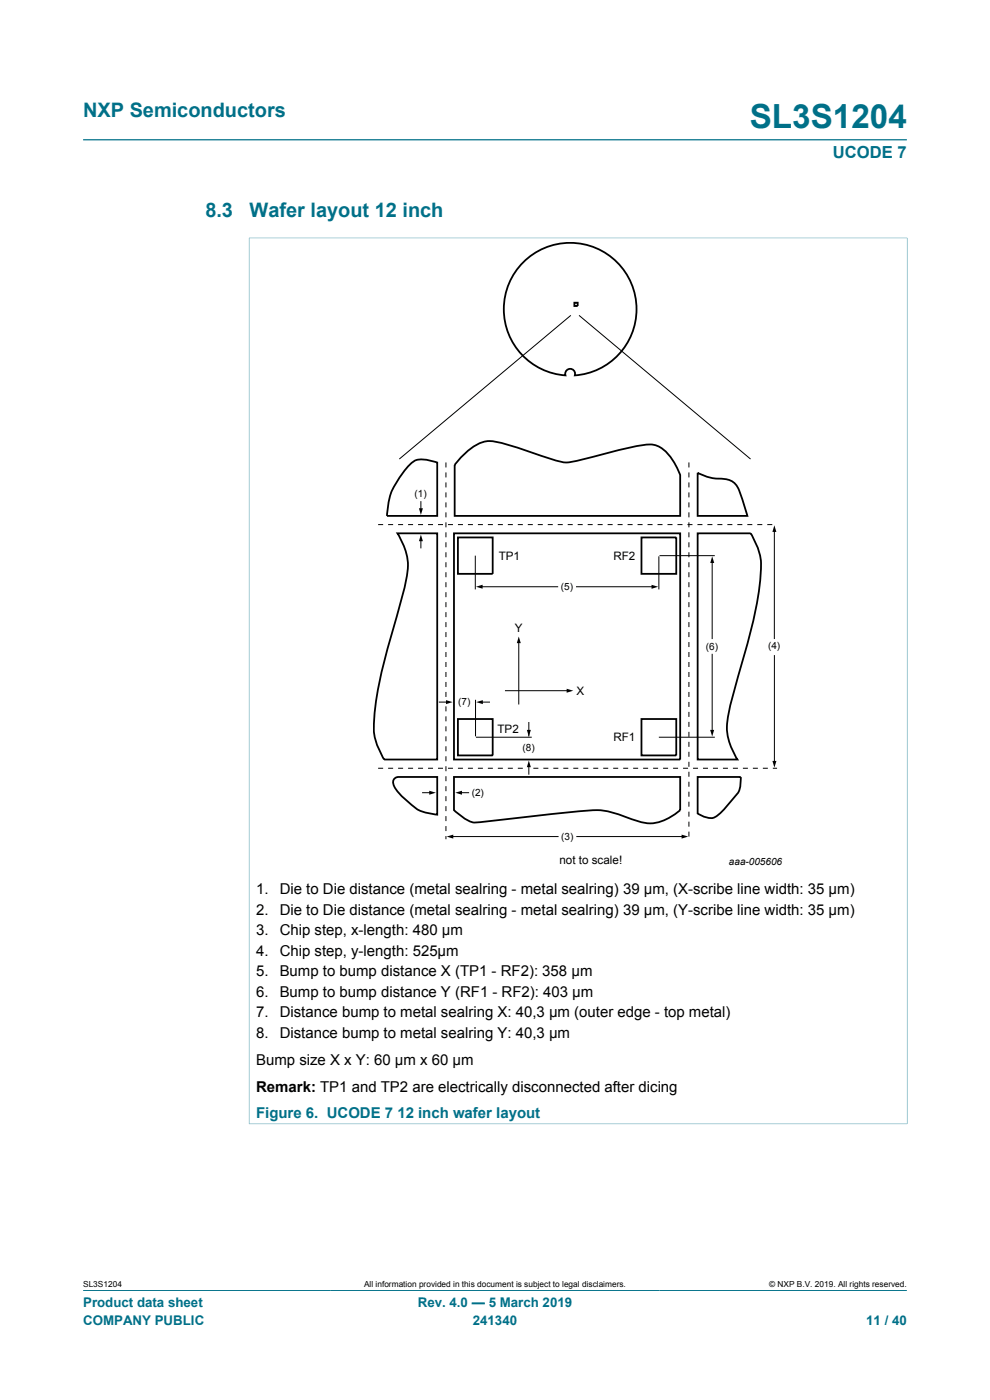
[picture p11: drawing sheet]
<svg xmlns="http://www.w3.org/2000/svg" width="210mm" height="297mm" viewBox="0 0 210 297" stroke-linecap="round" stroke-linejoin="round" font-family="sans-serif">
<defs><g id="words">
<text font-size="7.1" fill="#007088" x="159" y="27.2">SL3S1204</text>
<g font-size="4.2" fill="#007088">
<text x="17.6" y="24.8">NXP Semiconductors</text>
<text x="43.6" y="46">8.3</text>
<text x="52.9" y="46">Wafer layout 12 inch</text>
</g>
<text font-size="3.5" fill="#007088" x="176.7" y="33.5">UCODE 7</text>
<g font-size="3.2">
<text x="54.3" y="189.8">1.</text>
<text x="59.3" y="189.8">Die to Die distance (metal sealring - metal sealring) 39 μm, (X-scribe line width: 35 μm)</text>
<text x="54.3" y="194.1">2.</text>
<text x="59.3" y="194.1">Die to Die distance (metal sealring - metal sealring) 39 μm, (Y-scribe line width: 35 μm)</text>
<text x="54.3" y="198.4">3.</text>
<text x="54.3" y="202.8">4.</text>
<text x="59.3" y="198.4">Chip step, x-length: 480 μm</text>
<text x="59.3" y="202.8">Chip step, y-length: 525μm</text>
<text x="54.3" y="207.1">5.</text>
<text x="59.3" y="207.1">Bump to bump distance X (TP1 - RF2): 358 μm</text>
<text x="54.3" y="211.4">6.</text>
<text x="54.3" y="215.8">7.</text>
<text x="59.3" y="211.4">Bump to bump distance Y (RF1 - RF2): 403 μm</text>
<text x="59.3" y="215.8">Distance bump to metal sealring X: 40,3 μm (outer edge - top metal)</text>
<text x="54.3" y="220.1">8.</text>
<text x="59.3" y="220.1">Distance bump to metal sealring Y: 40,3 μm</text>
<text x="54.3" y="225.8">Bump size X x Y: 60 μm x 60 μm</text>
<text x="54.3" y="231.6">Remark: TP1 and TP2 are electrically disconnected after dicing</text>
</g>
<text font-size="3.2" fill="#007088" x="54.3" y="237.3">Figure 6. UCODE 7 12 inch wafer layout</text>
<g font-size="2.8" fill="#007088">
<text x="17.6" y="277.3">Product data sheet</text>
<text x="17.6" y="281">COMPANY PUBLIC</text>
<text x="88.6" y="277.3">Rev. 4.0 — 5 March 2019</text>
<text x="100.3" y="281">241340</text>
<text x="183.7" y="281">11 / 40</text>
</g>
<g font-size="2.5">
<text x="105.8" y="118.7">TP1</text>
<text x="130.1" y="118.7">RF2</text>
<text x="109.2" y="134.1">Y</text>
<text x="122.3" y="147.4">X</text>
<text x="105.5" y="155.4">TP2</text>
<text x="130.1" y="157.3">RF1</text>
<text x="118.7" y="183.4">not to scale!</text>
</g>
<g font-size="2.1">
<text x="87.9" y="105.4">(1)</text>
<text x="119" y="125.1">(5)</text>
<text x="149.7" y="137.8">(6)</text>
<text x="162.9" y="137.8">(4)</text>
<text x="97.2" y="149.6">(7)</text>
<text x="110.9" y="159.3">(8)</text>
<text x="100.1" y="168.9">(2)</text>
<text x="119.1" y="178.2">(3)</text>
<text x="154.6" y="183.4">aaa-005606</text>
</g>
<g font-size="1.8">
<text x="17.6" y="273.1">SL3S1204</text>
<text x="77.2" y="273.1">All information provided in this document is subject to legal disclaimers.</text>
<text x="163.2" y="273.1">© NXP B.V. 2019. All rights reserved.</text>
</g>
</g></defs>
<path d="M17.6 29.7h174.8M52.8 50.5h139.7M52.8 50.4v188.1M192.4 50.4v188.1M52.8 238.4h139.7M17.6 273.8h174.8" fill="none" stroke="#007088" stroke-width=".21"/>
<g fill="none" stroke="#000" stroke-width=".21">
<path d="M121 67l-36.2 30.3M122.9 67l36.2 30.3M94.6 98.1v1.1M146.1 98.1v1.1M80.2 111.3h1.1M82.3 111.3h1.1M84.4 111.3h1.1M86.6 111.3h1M88.7 111.3h1M89.3 106.4v1.7M89.3 114.5v1.7M90.8 111.3h1.1"/>
<path d="M92.9 111.3h1.1M94.6 100.2v1.1M94.6 102.3v1.1M94.6 104.5v1M94.6 106.6v1M94.6 108.7v1.1M94.6 110.8v1.1M94.6 112.9v1.1M94.6 115v1.1M94.6 117.2v1M94.6 119.3v1M95 111.3h1.1"/>
<path d="M97.1 111.3h1.1M99.3 111.3h1M100.8 117.9v7.1M101.4 111.3h1M103.5 111.3h1.1M105.6 111.3h1.1M107.7 111.3h1.1M109.8 111.3h1.1M112 111.3h1M114.1 111.3h1M116.2 111.3h1.1M118.3 111.3h1.1"/>
<path d="M120.4 111.3h1.1M122.5 111.3h1.1M124.7 111.3h1M126.8 111.3h1M128.9 111.3h1.1M131 111.3h1.1M133.1 111.3h1.1M135.2 111.3h1.1M137.4 111.3h1M139.5 111.3h1M139.8 118v7M139.9 117.9h11.7"/>
<path d="M141.6 111.3h1.1M143.7 111.3h1.1M145.8 111.3h1.1M146.1 100.2v1.1M146.1 102.3v1.1M146.1 104.5v1M146.1 106.6v1M146.1 108.7v1.1M146.1 110.8v1.1M146.1 112.9v1.1M146.1 115v1.1M146.1 117.2v1"/>
<path d="M146.1 119.3v1M147.9 111.3h1.1M150.1 111.3h1M151.1 119.1v16.4M152.2 111.3h1M154.3 111.3h1.1M156.4 111.3h1.1M158.5 111.3h1.1M160.6 111.3h1.1M162.8 111.3h1M164.3 112.6v22.9M94.6 121.4v1.1"/>
<path d="M94.6 123.5v1.1M94.6 125.6v1.1M94.6 127.7v1.1M94.6 129.9v1M94.6 132v1M94.6 134.1v1.1M94.6 136.2v1.1M94.6 138.3v1.1M102.1 124.5h16.2M110 136.2v13.1M122.3 124.5h16.2M146.1 121.4v1.1"/>
<path d="M146.1 123.5v1.1M146.1 125.6v1.1M146.1 127.7v1.1M146.1 129.9v1M146.1 132v1M146.1 134.1v1.1M146.1 136.2v1.1M146.1 138.3v1.1M151.1 138.8v16.3M164.3 139.1v22.6M93.2 148.9h1.7M94.6 140.4v1.1"/>
<path d="M94.6 142.6v1M94.6 144.7v1M94.6 146.8v1M94.6 149.9v1M94.6 152v1M94.6 154.1v1M94.6 156.2v1.1M94.6 158.3v1.1M100.9 148.5v7.7M101 156.4h11.8M102.1 148.9h1.7M107.2 146.5h13.3"/>
<path d="M112.2 153.3v2.8M139.8 156.4h11.8M146.1 140.4v1.1M146.1 142.6v1M146.1 144.7v1M146.1 146.8v1M146.1 148.9v1.1M146.1 151v1.1M146.1 153.1v1.1M146.1 155.3v1M146.1 157.4v1M146.1 159.5v1"/>
<path d="M80.2 163h1.1M82.3 163h1.1M84.4 163h1.1M86.6 163h1M88.7 163h1M89.6 168.2h1.7M90.8 163h1.1M92.9 163h1.1M94.6 160.4v1.1M94.6 162.5v1.1M94.6 164.7v1M94.6 166.8v1"/>
<path d="M94.6 168.9v1.1M94.6 171v1.1M94.6 173.1v1.1M94.6 175.2v1.1M94.6 177.4v.6M95 163h1.1M95.9 177.5h22.5M97.1 163h1.1M97.7 168.2h1.7M99.3 163h1M101.4 163h1M103.5 163h1.1"/>
<path d="M105.6 163h1.1M107.7 163h1.1M109.8 163h1.1M112.2 162.4v1.8M113.1 163h1.1M115.3 163h1M117.4 163h1M119.5 163h1M121.6 163h1.1M122.4 177.5h22.5M123.7 163h1.1M125.8 163h1.1"/>
<path d="M128 163h1M130.1 163h1M132.2 163h1M134.3 163h1.1M136.4 163h1.1M138.5 163h1.1M140.7 163h1M142.8 163h1M144.9 163h1M146.1 161.6v1.1M146.1 163.7v1.1M146.1 165.8v1.1"/>
<path d="M146.1 168v1M146.1 170.1v1M146.1 172.2v1M146.1 174.3v1.1M146.1 176.4v1.1M147 163h1.1M149.1 163h1.1M151.2 163h1.1M153.4 163h1M155.5 163h1M157.6 163h1M159.7 163h1.1"/>
<path d="M161.8 163h1.1M163.9 163h.9"/>
</g>
<g fill="#000">
<path d="M89.3 113.4l.4 1.4h-.8zM88.9 107.8h.8l-.4 1.4zM151.1 118l.4 1.4h-.8zM164.3 111.4l.4 1.4h-.9zM101 124.5l1.4-.5v.9zM110 135l.5 1.4h-.9zM138.2 124.1l1.4 .4-1.4 .4zM94.6 148.5l1.4 .4-1.4 .5zM101 148.9l1.4-.4v.9zM111.8 154.8h.8l-.4 1.5zM120.2 146.1l1.4 .4-1.4 .5zM150.6 154.8h.9l-.4 1.5z"/>
<path d="M91.1 167.7l1.4 .5-1.4 .4zM94.7 177.5l1.4-.4v.8zM96.6 168.2l1.4-.5v.9zM112.2 161.3l.4 1.5h-.8zM144.6 177.1l1.4 .4-1.4 .4zM163.8 161.4h.9l-.4 1.4z"/>
</g>
<g fill="none" stroke="#000" stroke-width=".38">
<path d="M111.5 55.1a14.1 14.1 0 0 1 22.4 5 14.1 14.1 0 0 1-12 19.5 1.05 1.05 0 0 0-1-1.4 1.05 1.05 0 0 0-.9 1.4 14.1 14.1 0 0 1-12.4-9.4 14.1 14.1 0 0 1 3.9-15.1zM121.8 64.2h.7v.7h-.7zM87.1 98.4a4.2 4.2 0 0 1 4.4-.6l1.2 .3v11.3h-10.6a14.6 14.6 0 0 1 3.7-9.5zM98 96.8a9.3 9.3 0 0 1 5.8-3.2 49.4 49.4 0 0 1 10.8 3l2.7 .9a7.7 7.7 0 0 0 5.8 .1l1.4-.3a116.5 116.5 0 0 1 12.4-2.9 5.6 5.6 0 0 1 5.7 3.1l1.7 3.3v8.6h-47.9v-10.8zM84.3 113.1h8.4v48h-11.2a14 14 0 0 1-2-10.3 131.9 131.9 0 0 1 5.3-22.1l1.2-4.9a12.7 12.7 0 0 0-1.7-10.7zM96.3 113.1h48v48h-48zM97.1 114h7.4v7.7h-7.4zM136.1 114h7.3v7.7h-7.3zM148 100.3a11 11 0 0 0 5.7 1.3 3.4 3.4 0 0 1 3.1 2.5l1.7 5.3h-10.5zM148 113.1h11.2a14 14 0 0 1 2 10.4 131.9 131.9 0 0 1-5.2 22.1l-1.3 4.8a12.7 12.7 0 0 0 1.7 10.7h-8.4zM97.1 152.5h7.4v7.8h-7.4zM136.1 152.5h7.3v7.8h-7.3z"/>
<path d="M83.7 165.2l.6-.4h8.4v8a8.9 8.9 0 0 1-6.1-2.6l-1.4-1.3a5.9 5.9 0 0 1-1.8-2.8v-.5zM96.3 164.8h48v7.1a11.4 11.4 0 0 1-6.4 2.8 22.5 22.5 0 0 1-6.9-2 15.4 15.4 0 0 0-8.1-.6l-19.6 2.2a6.4 6.4 0 0 1-4.2-.3l-2.8-2.1zM148 164.8h9.1a5.1 5.1 0 0 1-1.5 4.5l-1.3 1.6a10.5 10.5 0 0 1-2.8 2.5 4.6 4.6 0 0 1-3.5-.8z"/>
</g>
<use href="#words"/>
</svg>
